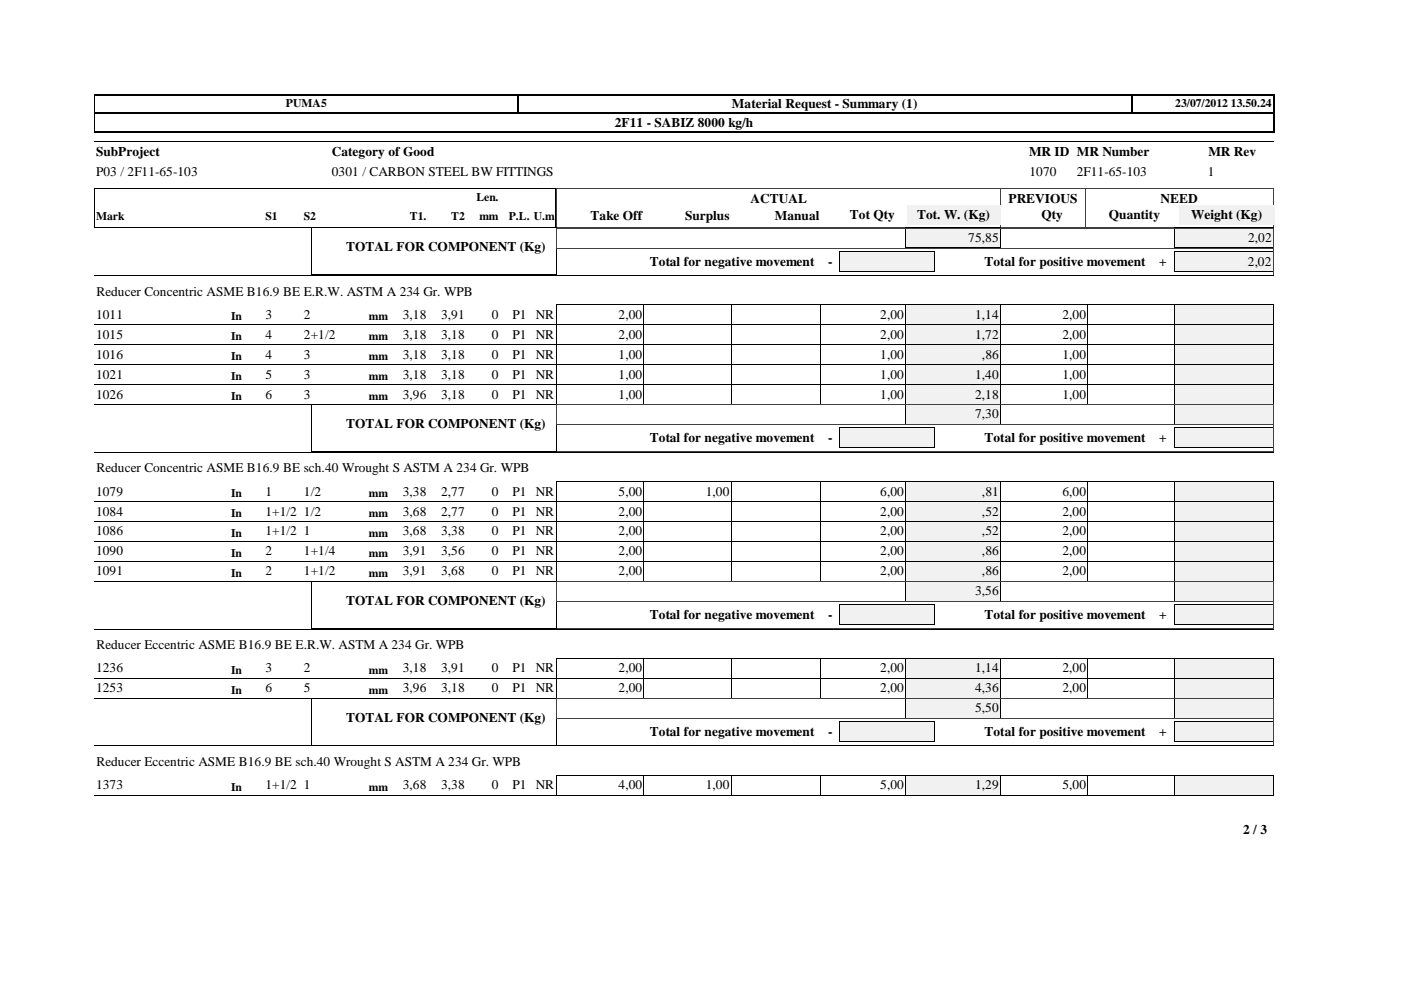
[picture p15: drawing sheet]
<svg xmlns="http://www.w3.org/2000/svg" width="297mm" height="210mm" viewBox="0 0 297 210" stroke-linecap="round" stroke-linejoin="round" font-family="sans-serif">
<defs><g id="words">
<g font-size="2.8">
<text x="155.2" y="22.9">Material Request - Summary (1)</text>
<text x="130.3" y="26.8">2F11 - SABIZ 8000 kg/h</text>
<text x="20.4" y="33.1">SubProject</text>
<text x="70.4" y="33">Category of Good</text>
<text x="218.2" y="33">MR ID MR Number</text>
<text x="256.2" y="33">MR Rev</text>
<text x="20.4" y="37.3">P03 / 2F11-65-103</text>
<text x="70.4" y="37.2">0301 / CARBON STEEL BW FITTINGS</text>
<text x="218.3" y="37.2">1070</text>
<text x="228.3" y="37.2">2F11-65-103</text>
<text x="256.1" y="37.2">1</text>
<text x="125.2" y="46.7">Take Off</text>
<text x="145.2" y="46.7">Surplus</text>
<text x="159.1" y="43">ACTUAL</text>
<text x="164.3" y="46.7">Manual</text>
<text x="180.2" y="46.4">Tot Qty</text>
<text x="194.4" y="46.4">Tot. W. (Kg)</text>
<text x="213.8" y="43">PREVIOUS</text>
<text x="220.8" y="46.4">Qty</text>
<text x="235.1" y="46.4">Quantity</text>
<text x="246.1" y="43">NEED</text>
<text x="252.6" y="46.4">Weight (Kg)</text>
<text x="73.4" y="53.3">TOTAL FOR COMPONENT (Kg)</text>
<text x="205.3" y="51.3">75,85</text>
<text x="264.6" y="51.3">2,02</text>
<text x="137.7" y="56.3">Total for negative movement</text>
<text x="175.6" y="56.3">-</text>
<text x="208.7" y="56.3">Total for positive movement</text>
<text x="245.7" y="56.3">+</text>
<text x="264.5" y="56.3">2,02</text>
<text x="20.4" y="62.7">Reducer Concentric ASME B16.9 BE E.R.W. ASTM A 234 Gr. WPB</text>
<text x="20.4" y="67.6">1011</text>
<text x="20.4" y="71.8">1015</text>
<text x="56.3" y="67.6">3</text>
<text x="56.3" y="71.8">4</text>
<text x="64.4" y="67.6">2</text>
<text x="64.4" y="71.8">2+1/2</text>
<text x="85.4" y="67.6">3,18</text>
<text x="85.4" y="71.8">3,18</text>
<text x="93.5" y="71.8">3,18</text>
<text x="93.5" y="67.6">3,91</text>
<text x="104.3" y="71.8">0</text>
<text x="104.3" y="67.6">0</text>
<text x="108.7" y="71.8">P1 NR</text>
<text x="108.7" y="67.6">P1 NR</text>
<text x="131.1" y="67.6">2,00</text>
<text x="131.1" y="71.8">2,00</text>
<text x="186.6" y="67.6">2,00</text>
<text x="186.6" y="71.8">2,00</text>
<text x="206.8" y="67.6">1,14</text>
<text x="206.8" y="71.8">1,72</text>
<text x="225.3" y="67.6">2,00</text>
<text x="225.3" y="71.8">2,00</text>
<text x="20.4" y="76">1016</text>
<text x="56.3" y="76">4</text>
<text x="64.4" y="76">3</text>
<text x="85.4" y="76">3,18</text>
<text x="93.5" y="76">3,18</text>
<text x="104.3" y="76">0</text>
<text x="108.7" y="76">P1 NR</text>
<text x="131.1" y="76">1,00</text>
<text x="186.6" y="76">1,00</text>
<text x="208.2" y="76">,86</text>
<text x="225.3" y="76">1,00</text>
<text x="20.4" y="80.3">1021</text>
<text x="56.3" y="80.3">5</text>
<text x="64.4" y="80.3">3</text>
<text x="85.4" y="80.3">3,18</text>
<text x="93.5" y="80.3">3,18</text>
<text x="104.3" y="80.3">0</text>
<text x="108.7" y="80.3">P1 NR</text>
<text x="131.1" y="80.3">1,00</text>
<text x="186.6" y="80.3">1,00</text>
<text x="206.8" y="80.3">1,40</text>
<text x="225.3" y="80.3">1,00</text>
<text x="20.4" y="84.5">1026</text>
<text x="56.3" y="84.5">6</text>
<text x="64.4" y="84.5">3</text>
<text x="85.4" y="84.5">3,96</text>
<text x="93.5" y="84.5">3,18</text>
<text x="104.3" y="84.5">0</text>
<text x="108.7" y="84.5">P1 NR</text>
<text x="131.1" y="84.5">1,00</text>
<text x="186.6" y="84.5">1,00</text>
<text x="206.8" y="84.5">2,18</text>
<text x="206.8" y="88.7">7,30</text>
<text x="225.3" y="84.5">1,00</text>
<text x="73.4" y="90.8">TOTAL FOR COMPONENT (Kg)</text>
<text x="137.7" y="93.8">Total for negative movement</text>
<text x="175.6" y="93.8">-</text>
<text x="208.7" y="93.8">Total for positive movement</text>
<text x="245.7" y="93.8">+</text>
<text x="20.4" y="100.2">Reducer Concentric ASME B16.9 BE sch.40 Wrought S ASTM A 234 Gr. WPB</text>
<text x="20.4" y="105.1">1079</text>
<text x="56.3" y="105.1">1</text>
<text x="64.4" y="105.1">1/2</text>
<text x="85.4" y="105.1">3,38</text>
<text x="93.5" y="105.1">2,77</text>
<text x="104.3" y="105.1">0</text>
<text x="108.7" y="105.1">P1 NR</text>
<text x="131.1" y="105.1">5,00</text>
<text x="149.6" y="105.1">1,00</text>
<text x="186.6" y="105.1">6,00</text>
<text x="208.2" y="105.1">,81</text>
<text x="225.3" y="105.1">6,00</text>
<text x="20.4" y="109.3">1084</text>
<text x="20.4" y="113.5">1086</text>
<text x="56.3" y="109.3">1+1/2 1/2</text>
<text x="56.3" y="113.5">1+1/2 1</text>
<text x="85.4" y="109.3">3,68</text>
<text x="85.4" y="113.5">3,68</text>
<text x="93.5" y="109.3">2,77</text>
<text x="93.5" y="113.5">3,38</text>
<text x="104.3" y="109.3">0</text>
<text x="104.3" y="113.5">0</text>
<text x="108.7" y="109.3">P1 NR</text>
<text x="108.7" y="113.5">P1 NR</text>
<text x="131.1" y="109.3">2,00</text>
<text x="131.1" y="113.5">2,00</text>
<text x="186.6" y="109.3">2,00</text>
<text x="186.6" y="113.5">2,00</text>
<text x="208.2" y="109.3">,52</text>
<text x="208.2" y="113.5">,52</text>
<text x="225.3" y="109.3">2,00</text>
<text x="225.3" y="113.5">2,00</text>
<text x="20.4" y="117.8">1090</text>
<text x="56.3" y="117.8">2</text>
<text x="64.4" y="117.8">1+1/4</text>
<text x="85.4" y="117.8">3,91</text>
<text x="93.5" y="117.8">3,56</text>
<text x="104.3" y="117.8">0</text>
<text x="108.7" y="117.8">P1 NR</text>
<text x="131.1" y="117.8">2,00</text>
<text x="186.6" y="117.8">2,00</text>
<text x="208.2" y="117.8">,86</text>
<text x="225.3" y="117.8">2,00</text>
<text x="20.4" y="122">1091</text>
<text x="56.3" y="122">2</text>
<text x="64.4" y="122">1+1/2</text>
<text x="85.4" y="122">3,91</text>
<text x="93.5" y="122">3,68</text>
<text x="104.3" y="122">0</text>
<text x="108.7" y="122">P1 NR</text>
<text x="131.1" y="122">2,00</text>
<text x="186.6" y="122">2,00</text>
<text x="208.2" y="122">,86</text>
<text x="225.3" y="122">2,00</text>
<text x="73.4" y="128.3">TOTAL FOR COMPONENT (Kg)</text>
<text x="137.7" y="131.3">Total for negative movement</text>
<text x="175.6" y="131.3">-</text>
<text x="206.8" y="126.2">3,56</text>
<text x="208.7" y="131.3">Total for positive movement</text>
<text x="245.7" y="131.3">+</text>
<text x="20.4" y="137.7">Reducer Eccentric ASME B16.9 BE E.R.W. ASTM A 234 Gr. WPB</text>
<text x="20.4" y="142.6">1236</text>
<text x="56.3" y="142.6">3</text>
<text x="64.4" y="142.6">2</text>
<text x="85.4" y="142.6">3,18</text>
<text x="93.5" y="142.6">3,91</text>
<text x="104.3" y="142.6">0</text>
<text x="108.7" y="142.6">P1 NR</text>
<text x="131.1" y="142.6">2,00</text>
<text x="186.6" y="142.6">2,00</text>
<text x="206.8" y="142.6">1,14</text>
<text x="225.3" y="142.6">2,00</text>
<text x="20.4" y="146.8">1253</text>
<text x="56.3" y="146.8">6</text>
<text x="64.4" y="146.8">5</text>
<text x="85.4" y="146.8">3,96</text>
<text x="93.5" y="146.8">3,18</text>
<text x="104.3" y="146.8">0</text>
<text x="108.7" y="146.8">P1 NR</text>
<text x="131.1" y="146.8">2,00</text>
<text x="186.6" y="146.8">2,00</text>
<text x="206.8" y="146.8">4,36</text>
<text x="225.3" y="146.8">2,00</text>
<text x="73.4" y="153.1">TOTAL FOR COMPONENT (Kg)</text>
<text x="206.8" y="151">5,50</text>
<text x="137.7" y="156.1">Total for negative movement</text>
<text x="175.6" y="156.1">-</text>
<text x="208.7" y="156.1">Total for positive movement</text>
<text x="245.7" y="156.1">+</text>
<text x="20.4" y="167.4">1373</text>
<text x="20.4" y="162.4">Reducer Eccentric ASME B16.9 BE sch.40 Wrought S ASTM A 234 Gr. WPB</text>
<text x="56.3" y="167.4">1+1/2 1</text>
<text x="85.4" y="167.4">3,68</text>
<text x="93.5" y="167.4">3,38</text>
<text x="104.3" y="167.4">0</text>
<text x="108.7" y="167.4">P1 NR</text>
<text x="131.1" y="167.4">4,00</text>
<text x="149.6" y="167.4">1,00</text>
<text x="186.6" y="167.4">5,00</text>
<text x="206.8" y="167.4">1,29</text>
<text x="225.3" y="167.4">5,00</text>
<text x="263.6" y="176.9">2 / 3</text>
</g>
<g font-size="2.5">
<text x="60.6" y="22.6">PUMA5</text>
<text x="249.2" y="22.6">23/07/2012 13.50.24</text>
<text x="20.4" y="46.7">Mark</text>
<text x="56.3" y="46.7">S1</text>
<text x="64.4" y="46.7">S2</text>
<text x="86.9" y="46.7">T1.</text>
<text x="95.7" y="46.7">T2</text>
<text x="101" y="42.7">Len.</text>
<text x="101.6" y="46.7">mm</text>
<text x="107.9" y="46.7">P.L. U.m</text>
<text x="49" y="67.8">In</text>
<text x="78.2" y="67.8">mm</text>
<text x="49" y="72.1">In</text>
<text x="49" y="76.3">In</text>
<text x="78.2" y="72.1">mm</text>
<text x="78.2" y="76.3">mm</text>
<text x="49" y="80.5">In</text>
<text x="78.2" y="80.5">mm</text>
<text x="49" y="84.8">In</text>
<text x="78.2" y="84.8">mm</text>
<text x="49" y="105.3">In</text>
<text x="78.2" y="105.3">mm</text>
<text x="49" y="109.6">In</text>
<text x="49" y="113.8">In</text>
<text x="78.2" y="109.6">mm</text>
<text x="78.2" y="113.8">mm</text>
<text x="49" y="118">In</text>
<text x="78.2" y="118">mm</text>
<text x="49" y="122.3">In</text>
<text x="78.2" y="122.3">mm</text>
<text x="49" y="142.8">In</text>
<text x="78.2" y="142.8">mm</text>
<text x="49" y="147.1">In</text>
<text x="78.2" y="147.1">mm</text>
<text x="49" y="167.6">In</text>
<text x="78.2" y="167.6">mm</text>
</g>
</g></defs>
<path d="M270.1 20v4.1M20 20.1h250.3M20 24h250.3M20 27.9h250.3" fill="none" stroke="#000" stroke-width=".25"/>
<path d="M239.9 20v4.1" fill="none" stroke="#000" stroke-width=".38"/>
<path d="M109.9 20v4.1" fill="none" stroke="#000" stroke-width=".34"/>
<path d="M20.1 20v8M20 30h250M20 39.9h97.9M20 39.9v8.3l97.9 .1v-8.4" fill="none" stroke="#000" stroke-width=".21"/>
<path d="M20 24h250.3M270.1 23.9v4.1" fill="none" stroke="#000" stroke-width=".3"/>
<path d="M118 39.9h152M118 39.9v8.3h152M212.1 39.9v8.4M212.2 39.9v8.4M230.1 39.9v8.4M270 39.9v8.4" fill="none" stroke="#404040" stroke-width=".21"/>
<path d="M99.6 43.9h6.4v3.8h-6.4z" fill="#fff"/>
<g fill="#f1f1f1">
<path d="M192.3 43.4h19.8v4.2h-19.8z"/>
<path d="M250 43.4h20.2v4.2h-20.2z"/>
<path d="M192.1 48.3h20v4.2h-20z"/>
</g>
<path d="M192 48.3h20.1M192 48.3v4.2h20.1v-4.2" fill="none" stroke="#000" stroke-width=".21"/>
<path d="M249.1 48.3h20.9v4.2h-20.9z" fill="#f1f1f1"/>
<path d="M249.1 48.3h20.9M249.1 52.5h20.9M249.1 48.3v4.2M270 48.3v4.2" fill="none" stroke="#000" stroke-width=".21"/>
<path d="M249.1 53.3h20.8v4.2h-20.8z" fill="#f1f1f1"/>
<path d="M249 53.3h21l-.1 4.2h-20.9z" fill="none" stroke="#000" stroke-width=".21"/>
<path d="M178 53.3h20v4.2h-20z" fill="#f1f1f1"/>
<g fill="none" stroke="#000" stroke-width=".21">
<path d="M20 58.4h250M66 48.3h52.1M66 48.3v9.9l52 .1v-10M177.9 53.3h20.2v4.2h-20.2zM20 68.8h172.1M136.5 64.6v4.2M155 64.6v4.2M174.1 64.6v4.2M192 64.6v4.2M192.1 64.6h-74.1v4.2M212.1 64.6h37v4.2M212.1 68.8h37"/>
<path d="M212.1 64.6v4.2M230.6 64.6v4.2"/>
</g>
<path d="M118 52.6v-4.2h152.1v4.2M118 52.6v5.8h152.1v-5.8h-152.1" fill="none" stroke="#404040" stroke-width=".21"/>
<path d="M192.1 64.6h20v4.2h-20z" fill="#f1f1f1"/>
<path d="M192 68.8h20.1M192 68.8v-4.2h20.1v4.2" fill="none" stroke="#000" stroke-width=".21"/>
<path d="M249.1 64.6h20.9v4.2h-20.9z" fill="#f1f1f1"/>
<g fill="none" stroke="#000" stroke-width=".21">
<path d="M20 73h172.1M136.5 68.8v4.3M155 68.8v4.3M174.1 68.8v4.3M192 68.8v4.3M192.1 68.8h-74.1v4.3M212.1 68.8h57.9M212.1 73h37M212.1 68.8v4.3M230.6 68.8v4.3M249.1 64.6h20.9M249.1 64.6v8.5"/>
<path d="M270 64.6v4.2"/>
</g>
<path d="M192.1 68.8h20v4.2h-20z" fill="#f1f1f1"/>
<path d="M192 73h20.1M192 73.1v-4.3h20.1v4.3" fill="none" stroke="#000" stroke-width=".21"/>
<path d="M249.1 68.8h20.9v4.2h-20.9z" fill="#f1f1f1"/>
<path d="M20 77.3h172.1M136.5 73v4.3M155 73v4.3M174.1 73v4.3M192 73v4.3M192.1 73h-74.1v4.3M212.1 73h57.9M212.1 73v4.3M230.6 73v4.3M249.1 68.8h20.9M249.1 68.8v8.5h-37M270 68.8v4.3" fill="none" stroke="#000" stroke-width=".21"/>
<path d="M192.1 73h20v4.3h-20z" fill="#f1f1f1"/>
<path d="M192 73h20.1v4.3h-20.1z" fill="none" stroke="#000" stroke-width=".21"/>
<path d="M249.1 73h20.9v4.3h-20.9z" fill="#f1f1f1"/>
<path d="M136.5 77.3v4.2M155 77.3v4.2M174.1 77.3v4.2M192 77.3v4.2M192.1 77.3h-74.1v4.2M212.1 77.3h57.9M212.1 77.3v4.2M230.6 77.3v4.2M249.1 73h20.9M249.1 73v8.5h-37M270 73v4.3M20 81.5h172.1" fill="none" stroke="#000" stroke-width=".21"/>
<path d="M192.1 77.3h20v4.2h-20z" fill="#f1f1f1"/>
<path d="M192 77.3h20.1v4.2h-20.1z" fill="none" stroke="#000" stroke-width=".21"/>
<path d="M249.1 77.3h20.9v4.2h-20.9z" fill="#f1f1f1"/>
<g fill="none" stroke="#000" stroke-width=".21">
<path d="M249.1 77.3h20.9M249.1 77.3v8.5l-37-.1M270 77.3v4.2M20 85.7h172.1M118 81.5h74.1M118 81.5v4.3M136.5 81.5v4.3M155 81.5v4.3M174.1 81.5v4.3M192 81.5v4.3M212.1 81.5h57.9M212.1 81.5v4.3"/>
<path d="M230.6 81.5v4.3"/>
</g>
<path d="M192.1 81.5h20v4.2h-20z" fill="#f1f1f1"/>
<path d="M192 81.5h20.1M192 81.5v4.2l20.1 .1v-4.3" fill="none" stroke="#000" stroke-width=".21"/>
<path d="M249.1 81.5h20.9v4.2h-20.9z" fill="#f1f1f1"/>
<path d="M249.1 81.5h20.9M249.1 85.7h20.9M249.1 81.5v4.3M270 81.5v4.3" fill="none" stroke="#000" stroke-width=".21"/>
<path d="M192.1 85.7h20v4.3h-20z" fill="#f1f1f1"/>
<path d="M192 85.7h20.1M192 85.7v4.3h20.1v-4.3" fill="none" stroke="#000" stroke-width=".21"/>
<path d="M249.1 85.7h20.9v4.3h-20.9z" fill="#f1f1f1"/>
<path d="M249.1 85.7h20.9M249.1 90h20.9M249.1 85.7v4.3M270 85.7v4.3" fill="none" stroke="#000" stroke-width=".21"/>
<path d="M249.1 90.8h20.8v4.2h-20.8z" fill="#f1f1f1"/>
<path d="M249 90.7h21l-.1 4.3h-20.9z" fill="none" stroke="#000" stroke-width=".21"/>
<path d="M178 90.8h20v4.2h-20z" fill="#f1f1f1"/>
<g fill="none" stroke="#000" stroke-width=".21">
<path d="M20 95.9h250M66 85.7h52.1M66 95.7h52.1M66 85.7v10M118 85.7v10M177.9 90.7h20.2v4.3h-20.2zM20 106.3h172.1M136.5 102.1v4.2M155 102.1v4.2M174.1 102.1v4.2M192 102.1v4.2M192.1 102.1h-74.1v4.2"/>
<path d="M212.1 102.1h37v4.2h-37M212.1 102.1v4.2M230.6 102.1v4.2"/>
</g>
<path d="M118 90.1v-4.3h152.1v4.3M118 90v5.8h152.1v-5.7h-152.1" fill="none" stroke="#404040" stroke-width=".21"/>
<path d="M192.1 102.1h20v4.2h-20z" fill="#f1f1f1"/>
<path d="M192 102.1h20.1v4.2h-20.1z" fill="none" stroke="#000" stroke-width=".21"/>
<path d="M249.1 102.1h20.9v4.2h-20.9z" fill="#f1f1f1"/>
<g fill="none" stroke="#000" stroke-width=".21">
<path d="M20 110.6h172.1M118 106.3h74.1M118 106.3v4.3M136.5 106.3v4.3M155 106.3v4.3M174.1 106.3v4.3M192 106.3v4.3M212.1 106.3h57.9M212.1 106.3v4.3M230.6 106.3v4.3M249.1 102.1h20.9M249.1 102.1v8.5h-37"/>
<path d="M270 102.1v4.2"/>
</g>
<path d="M192.1 106.3h20v4.2h-20z" fill="#f1f1f1"/>
<path d="M192 106.3h20.1M192 106.3v4.3h20.1v-4.3" fill="none" stroke="#000" stroke-width=".21"/>
<path d="M249.1 106.3h20.9v4.2h-20.9z" fill="#f1f1f1"/>
<g fill="none" stroke="#000" stroke-width=".21">
<path d="M20 114.8h172.1M118 110.6h74.1M118 110.5v4.3M136.5 110.5v4.3M155 110.5v4.3M174.1 110.5v4.3M192 110.5v4.3M212.1 110.6h57.9M212.1 110.5v4.3M230.6 110.5v4.3M249.1 106.3h20.9M249.1 106.3v8.5h-37"/>
<path d="M270 106.3v4.3"/>
</g>
<path d="M192.1 110.5h20v4.3h-20z" fill="#f1f1f1"/>
<path d="M192 110.6h20.1M192 110.5v4.3h20.1v-4.3" fill="none" stroke="#000" stroke-width=".21"/>
<path d="M249.1 110.5h20.9v4.3h-20.9z" fill="#f1f1f1"/>
<g fill="none" stroke="#000" stroke-width=".21">
<path d="M20 119h172.1M118 114.8h74.1M118 114.8v4.2M136.5 114.8v4.2M155 114.8v4.2M174.1 114.8v4.2M192 114.8v4.2M212.1 114.8h57.9M212.1 119h37M212.1 114.8v4.2M230.6 114.8v4.2M249.1 110.6h20.9"/>
<path d="M249.1 110.5v8.5M270 110.5v4.3"/>
</g>
<path d="M192.1 114.8h20v4.2h-20z" fill="#f1f1f1"/>
<path d="M192 114.8h20.1M192 119h20.1M192 114.8v4.2M212.1 114.8v4.2" fill="none" stroke="#000" stroke-width=".21"/>
<path d="M249.1 114.8h20.9v4.2h-20.9z" fill="#f1f1f1"/>
<g fill="none" stroke="#000" stroke-width=".21">
<path d="M136.5 119v4.3M155 119v4.3M174.1 119v4.3M192 119v4.3M192.1 119h-74.1v4.3M212.1 119h57.9M212.1 119v4.3M230.6 119v4.3M249.1 114.8h20.9M249.1 114.8v8.5M270 114.8v4.2M20 123.3h172.1"/>
<path d="M212.1 123.3h37"/>
</g>
<path d="M192.1 119h20v4.2h-20z" fill="#f1f1f1"/>
<path d="M192 123.3h20.1M192 123.3v-4.3h20.1v4.3" fill="none" stroke="#000" stroke-width=".21"/>
<path d="M249.1 119h20.9v4.2h-20.9z" fill="#f1f1f1"/>
<path d="M249.1 119h20.9M249.1 119v4.3M270 119v4.3M249.1 123.3h20.9" fill="none" stroke="#000" stroke-width=".21"/>
<path d="M192.1 123.2h20v4.3h-20z" fill="#f1f1f1"/>
<path d="M192 127.5h20.1M192 127.5v-4.2h20.1v4.2" fill="none" stroke="#000" stroke-width=".21"/>
<path d="M249.1 123.2h20.9v4.3h-20.9z" fill="#f1f1f1"/>
<path d="M249.1 123.3h20.9M249.1 127.5h20.9M249.1 123.2v4.3M270 123.2v4.3" fill="none" stroke="#000" stroke-width=".21"/>
<path d="M249.1 128.3h20.8v4.2h-20.8z" fill="#f1f1f1"/>
<path d="M249 128.2h21M249 132.5h21M249.1 128.2v4.3M269.9 128.2v4.3" fill="none" stroke="#000" stroke-width=".21"/>
<path d="M178 128.3h20v4.2h-20z" fill="#f1f1f1"/>
<g fill="none" stroke="#000" stroke-width=".21">
<path d="M20 133.4h250M66 123.3h52.1l-.1 9.9h-52zM118 139.6h74.1M118 139.6v4.2M136.5 139.6v4.2M155 139.6v4.2M174.1 139.6v4.2M177.9 128.2h20.2M177.9 132.5h20.2M177.9 128.2v4.3M192 139.6v4.2M198.1 128.2v4.3"/>
<path d="M212.1 139.6h37M212.1 139.6v4.2M230.6 139.6v4.2M249.1 139.6v4.2M20 143.8h172.1M212.1 143.8h37"/>
</g>
<path d="M118 133.3h152.1M118 127.6v5.7M270.1 127.6v5.7M270.1 127.6h-152.1v-4.3h152.1v4.3" fill="none" stroke="#404040" stroke-width=".21"/>
<path d="M192.1 139.6h20v4.2h-20z" fill="#f1f1f1"/>
<path d="M192 139.6h20.1M192 139.6v4.2M212.1 139.6v4.2M192 143.8h20.1" fill="none" stroke="#000" stroke-width=".21"/>
<path d="M249.1 139.6h20.9v4.2h-20.9z" fill="#f1f1f1"/>
<g fill="none" stroke="#000" stroke-width=".21">
<path d="M249.1 139.6h20.9M249.1 139.6v8.5M270 139.6v4.2M20 148.1h172.1M136.5 143.8v4.3M155 143.8v4.3M174.1 143.8v4.3M192 143.8v4.3M192.1 143.8h-74.1v4.3M212.1 143.8h57.9M212.1 148.1h37M212.1 143.8v4.3"/>
<path d="M230.6 143.8v4.3"/>
</g>
<path d="M192.1 143.8h20v4.2h-20z" fill="#f1f1f1"/>
<path d="M192 148.1h20.1M192 148.1v-4.3h20.1v4.3" fill="none" stroke="#000" stroke-width=".21"/>
<path d="M249.1 143.8h20.9v4.2h-20.9z" fill="#f1f1f1"/>
<path d="M249.1 143.8h20.9M249.1 148.1h20.9M249.1 143.8v4.3M270 143.8v4.3" fill="none" stroke="#000" stroke-width=".21"/>
<path d="M192.1 148h20v4.3h-20z" fill="#f1f1f1"/>
<path d="M192 152.3h20.1M192 152.3v-4.2h20.1v4.2" fill="none" stroke="#000" stroke-width=".21"/>
<path d="M249.1 148h20.9v4.3h-20.9z" fill="#f1f1f1"/>
<path d="M249.1 148.1h20.9M249.1 152.3h20.9M249.1 148v4.3M270 148v4.3" fill="none" stroke="#000" stroke-width=".21"/>
<path d="M249.1 153.1h20.8v4.2h-20.8z" fill="#f1f1f1"/>
<path d="M249 153.1h21M249 157.3h21M249.1 153v4.3M269.9 153v4.3" fill="none" stroke="#000" stroke-width=".21"/>
<path d="M178 153.1h20v4.2h-20z" fill="#f1f1f1"/>
<g fill="none" stroke="#000" stroke-width=".21">
<path d="M20 158.1h250M66 148.1h52.1l-.1 9.9h-52zM177.9 153.1h20.2M177.9 157.3h20.2M177.9 153v4.3M198.1 153v4.3M20 168.6h172.1M118 164.4h74.1M118 164.4v4.3M136.5 164.4v4.3M155 164.4v4.3M174.1 164.4v4.3"/>
<path d="M192 164.4v4.3M212.1 164.4h37M212.1 164.4v4.3M230.6 164.4v4.3M249.1 164.4v4.2h-37"/>
</g>
<path d="M118 158.1h152.1M118 152.4v5.8M270.1 152.4v5.8M270.1 152.4h-152.1v-4.3h152.1v4.3" fill="none" stroke="#404040" stroke-width=".21"/>
<path d="M192.1 164.4h20v4.2h-20z" fill="#f1f1f1"/>
<path d="M192 164.4h20.1M192 164.4v4.2l20.1 .1v-4.3" fill="none" stroke="#000" stroke-width=".21"/>
<path d="M249.1 164.4h20.9v4.2h-20.9z" fill="#f1f1f1"/>
<path d="M249.1 164.4h20.9M249.1 168.6h20.9M249.1 164.4v4.3M270 164.4v4.3" fill="none" stroke="#000" stroke-width=".21"/>
<use href="#words"/>
</svg>
